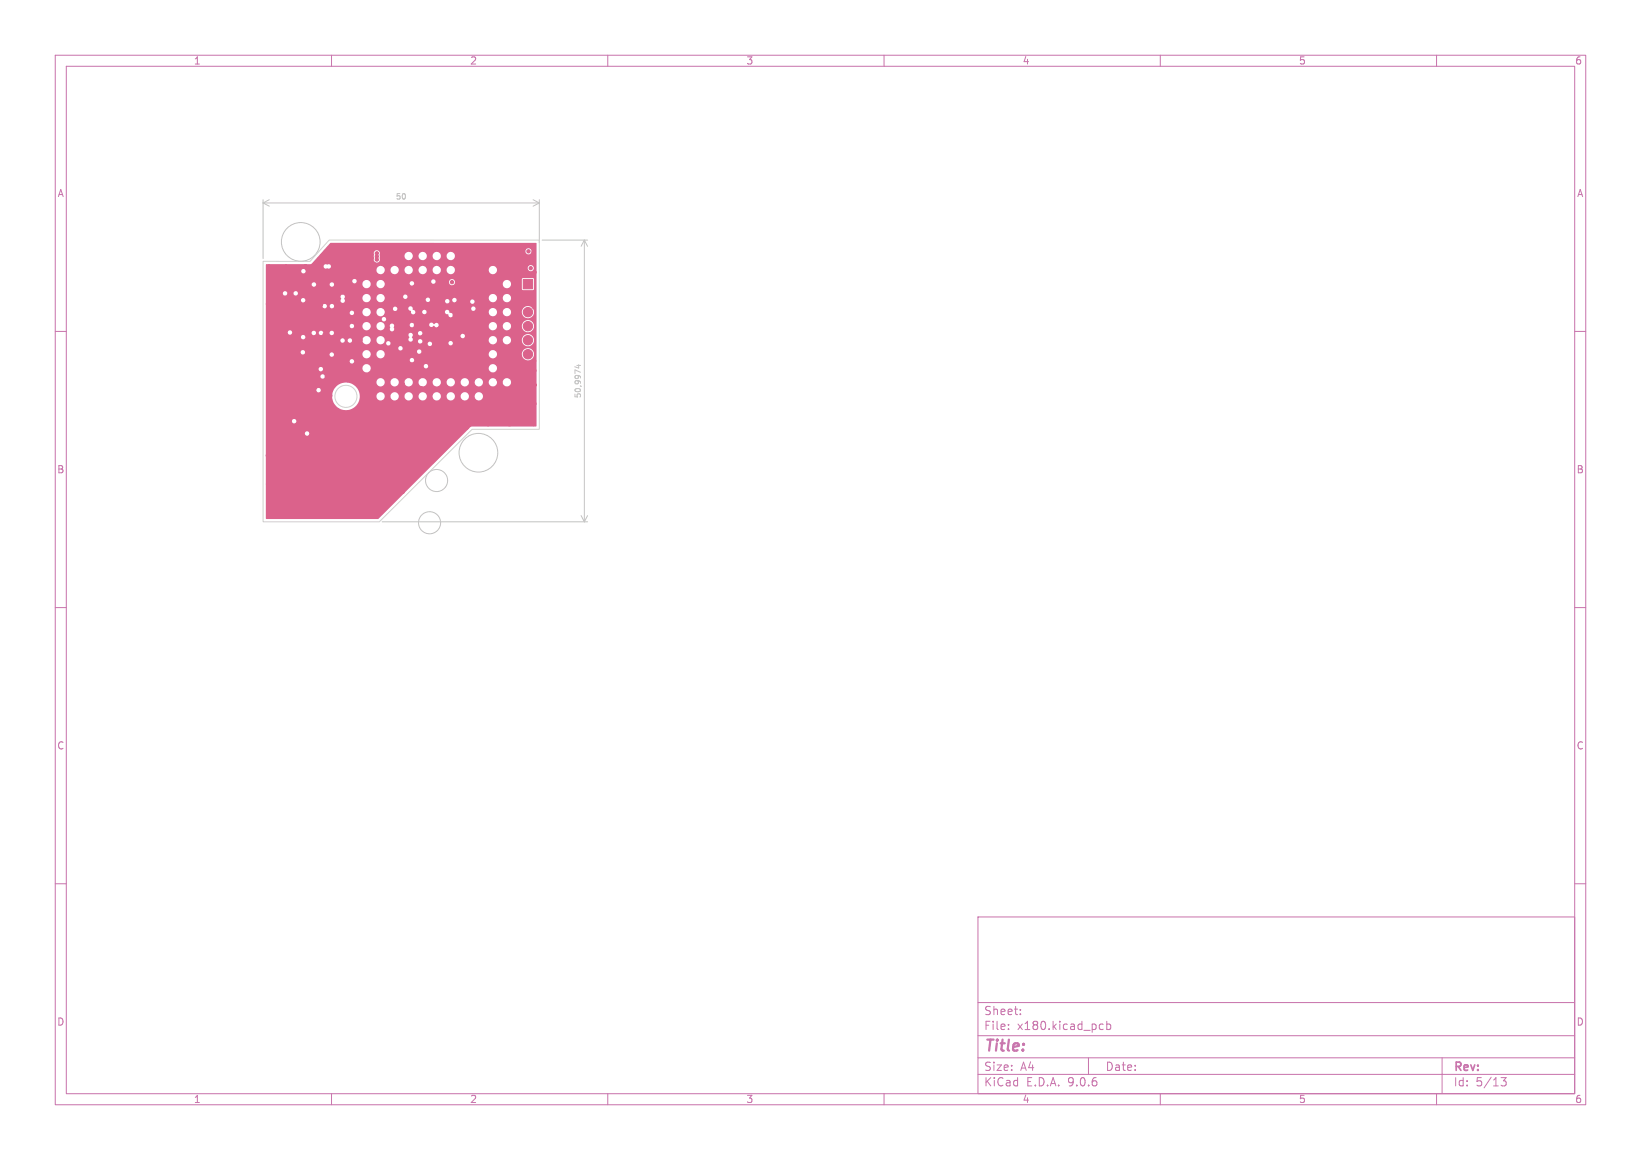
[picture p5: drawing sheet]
<svg xmlns="http://www.w3.org/2000/svg" width="297mm" height="210mm" viewBox="0 0 297 210" stroke-linecap="round" stroke-linejoin="round" font-family="sans-serif">
<defs><g id="words">
<text font-size="2.8" fill="#c872ab" x="178" y="190.9">Title:</text>
<g font-size="2.1" fill="#c872ab">
<text x="178" y="184">Sheet:</text>
<text x="178" y="186.7">File:</text>
<text x="184.1" y="186.7">x180.kicad_pcb</text>
<text x="178" y="196.9">KiCad</text>
<text x="178" y="194.1">Size:</text>
<text x="184.7" y="194.1">A4</text>
<text x="185.7" y="196.9">E.D.A.</text>
<text x="193.3" y="196.9">9.0.6</text>
<text x="200" y="194.1">Date:</text>
<text x="263" y="194.3">Rev:</text>
<text x="263" y="196.9">Id:</text>
<text x="267.1" y="196.9">5/13</text>
</g>
<g font-size="1.8" fill="#c872ab">
<text x="35" y="11.9">1</text>
<text x="85" y="11.9">2</text>
<text x="135" y="11.9">3</text>
<text x="185" y="11.9">4</text>
<text x="235" y="11.9">5</text>
<text x="285" y="11.9">6</text>
<text x="10.3" y="35.9">A</text>
<text x="285.4" y="35.9">A</text>
<text x="10.3" y="85.9">B</text>
<text x="285.3" y="85.9">B</text>
<text x="10.3" y="135.9">C</text>
<text x="285.3" y="135.9">C</text>
<text x="10.3" y="185.9">D</text>
<text x="285.3" y="185.9">D</text>
<text x="35" y="199.9">1</text>
<text x="85" y="199.9">2</text>
<text x="135" y="199.9">3</text>
<text x="185" y="199.9">4</text>
<text x="235" y="199.9">5</text>
<text x="285" y="199.9">6</text>
</g>
<g font-size="1.4" fill="#c2c2c2">
<text x="71.5" y="36.3">50</text>
<text x="105.3" y="72.2" transform="rotate(-90 105.3 72.2)">50,9974</text>
</g>
</g></defs>
<g fill="none" stroke="#c872ab" stroke-width=".18">
<path d="M10 10h277v190h-277zM12 12h273v186h-273zM60 10v2M110 10v2M160 10v2M210 10v2M260 10v2M10 60h2M285 60h2M10 110h2M285 110h2M10 160h2"/>
<path d="M177 166h108v32h-108zM285 160h2M60 198v2M110 198v2M160 198v2M177 194.5h108M177 191.5h108M177 187.5h108M177 181.5h108M182.5 186.3v.1M182.5 185.5v.1M184.7 183.6v.1"/>
<path d="M184.7 182.8v.1M197 191.5v3M199.2 185.4l.5 .1M199.7 186.3l-.5 .1M200.3 185.5l.4-.1 .3 .3v.4l-.1 .2h-.6M200.3 184.9v1.5M210 198v2M260 198v2M261 191.5v6.5M271.7 195.1h.9l-.5 .6 .4 .1v.7l-.2 .1-.6-.1"/>
</g>
<g fill="#db628b" stroke="#db628b" stroke-width=".18">
<path d="M94.7 50.6h1.7v1.7h-1.7z"/>
<circle cx="68.9" cy="66.7" r=".85"/>
<circle cx="66.3" cy="48.9" r=".85"/>
<circle cx="71.4" cy="46.4" r=".85"/>
<circle cx="84.1" cy="46.4" r=".85"/>
<circle cx="84.1" cy="48.9" r=".85"/>
<circle cx="86.7" cy="46.4" r=".85"/>
<circle cx="86.7" cy="48.9" r=".85"/>
<circle cx="89.2" cy="46.4" r=".85"/>
<circle cx="89.2" cy="51.4" r=".85"/>
<circle cx="91.7" cy="64.1" r=".85"/>
<circle cx="91.7" cy="66.7" r=".85"/>
<circle cx="95.6" cy="54" r=".85"/>
<circle cx="95.6" cy="56.5" r=".85"/>
<circle cx="95.6" cy="59.1" r=".85"/>
<circle cx="95.6" cy="61.6" r=".85"/>
<circle cx="95.6" cy="64.1" r=".85"/>
<circle cx="95.7" cy="45.5" r=".3"/>
<circle cx="96.1" cy="48.6" r=".3"/>
<circle cx="96.7" cy="49.3" r=".3"/>
<circle cx="81.8" cy="51.1" r=".3"/>
<circle cx="72.7" cy="45.4" r=".3"/>
<circle cx="96.7" cy="65.3" r=".3"/>
<circle cx="64.6" cy="64.4" r=".3"/>
<circle cx="96.6" cy="55.6" r=".3"/>
<circle cx="76.3" cy="70.3" r=".3"/>
<circle cx="54.7" cy="89" r=".3"/>
<circle cx="53.2" cy="54.6" r=".3"/>
<circle cx="87.8" cy="49.3" r=".3"/>
<circle cx="48.7" cy="51" r=".3"/>
<circle cx="55.1" cy="93.5" r=".3"/>
<circle cx="76.7" cy="54.7" r=".3"/>
<circle cx="64.2" cy="45.4" r=".3"/>
<circle cx="60" cy="61.4" r=".3"/>
<circle cx="80.6" cy="65.6" r=".3"/>
<circle cx="80.2" cy="45.5" r=".3"/>
<circle cx="93.1" cy="58.8" r=".3"/>
<circle cx="96.6" cy="60.5" r=".3"/>
<circle cx="85.4" cy="68.5" r=".3"/>
<circle cx="65.3" cy="61.6" r=".3"/>
<circle cx="53.4" cy="62.3" r=".3"/>
<circle cx="65" cy="51.2" r=".3"/>
<circle cx="54.8" cy="78.1" r=".3"/>
<circle cx="86.9" cy="52" r=".3"/>
<circle cx="87.8" cy="56.5" r=".3"/>
<circle cx="69.9" cy="48" r=".3"/>
<circle cx="48.8" cy="53" r=".3"/>
<circle cx="77.5" cy="50.3" r=".3"/>
<circle cx="82.3" cy="57" r=".3"/>
<circle cx="72" cy="83.8" r=".3"/>
<circle cx="60.7" cy="47.3" r=".3"/>
<circle cx="58.7" cy="46" r=".3"/>
<circle cx="88.4" cy="47.7" r=".3"/>
<circle cx="66.4" cy="76.4" r=".3"/>
<circle cx="81" cy="78.5" r=".3"/>
<circle cx="48.5" cy="82.4" r=".3"/>
<circle cx="90.2" cy="68.8" r=".3"/>
<circle cx="54.4" cy="70" r=".3"/>
<circle cx="71.9" cy="61.7" r=".3"/>
<circle cx="55.4" cy="63.1" r=".3"/>
<circle cx="62" cy="62.7" r=".3"/>
<circle cx="75.8" cy="54.3" r=".3"/>
<circle cx="74.2" cy="50.5" r=".3"/>
<circle cx="56.9" cy="71" r=".3"/>
<circle cx="80.9" cy="76.6" r=".3"/>
<circle cx="53.9" cy="67.3" r=".3"/>
<circle cx="52.1" cy="79.1" r=".3"/>
<circle cx="59.1" cy="67" r=".3"/>
<circle cx="76.3" cy="82.1" r=".3"/>
<circle cx="93.2" cy="51.3" r=".3"/>
<circle cx="85.3" cy="45.6" r=".3"/>
<circle cx="55.3" cy="79.3" r=".3"/>
<circle cx="82.9" cy="68.4" r=".3"/>
<circle cx="86.9" cy="55.5" r=".3"/>
<circle cx="59.8" cy="71.6" r=".3"/>
<circle cx="72.9" cy="69.5" r=".3"/>
<circle cx="69.3" cy="80.3" r=".3"/>
<circle cx="90.6" cy="64.8" r=".3"/>
<circle cx="63.4" cy="51.5" r=".3"/>
<circle cx="76.9" cy="67.9" r=".3"/>
<circle cx="55.4" cy="52.3" r=".3"/>
<circle cx="51.8" cy="62.9" r=".3"/>
<circle cx="90.5" cy="60.3" r=".3"/>
<circle cx="89.9" cy="75.2" r=".3"/>
<circle cx="93.2" cy="54.5" r=".3"/>
<circle cx="48.5" cy="55" r=".3"/>
<circle cx="58.1" cy="55.2" r=".3"/>
<circle cx="82.9" cy="70.5" r=".3"/>
<circle cx="49.3" cy="79.5" r=".3"/>
<circle cx="48.7" cy="48.3" r=".3"/>
<circle cx="48.5" cy="87.6" r=".3"/>
<circle cx="72.7" cy="49.5" r=".3"/>
<circle cx="61.5" cy="80.1" r=".3"/>
<circle cx="66.7" cy="46.4" r=".3"/>
<circle cx="63.3" cy="62.7" r=".3"/>
<circle cx="90.5" cy="66.1" r=".3"/>
<circle cx="52.7" cy="59" r=".3"/>
<circle cx="70.6" cy="90.9" r=".3"/>
<circle cx="70.5" cy="45.5" r=".3"/>
<circle cx="62" cy="52.2" r=".3"/>
<circle cx="58.3" cy="85.5" r=".3"/>
<circle cx="82.2" cy="56.2" r=".3"/>
<circle cx="93.3" cy="63.3" r=".3"/>
<circle cx="55.3" cy="48.2" r=".3"/>
<circle cx="90.5" cy="48.5" r=".3"/>
<circle cx="84.4" cy="77.5" r=".3"/>
<circle cx="90.5" cy="62.2" r=".3"/>
<circle cx="70.2" cy="70.4" r=".3"/>
<circle cx="72.7" cy="47.6" r=".3"/>
<circle cx="76.1" cy="56.1" r=".3"/>
<circle cx="66.7" cy="45.9" r=".3"/>
<circle cx="65" cy="67.2" r=".3"/>
<circle cx="93.2" cy="60.2" r=".3"/>
<circle cx="79.8" cy="48" r=".3"/>
<circle cx="96.8" cy="69.7" r=".3"/>
<circle cx="87.9" cy="48.4" r=".3"/>
<circle cx="65" cy="54.3" r=".3"/>
<circle cx="90.1" cy="47.8" r=".3"/>
<circle cx="63" cy="68.8" r=".3"/>
<circle cx="67.6" cy="49.6" r=".3"/>
<circle cx="61.9" cy="93.5" r=".3"/>
<circle cx="55.4" cy="55" r=".3"/>
<circle cx="65.8" cy="73.8" r=".3"/>
<circle cx="88.5" cy="52.2" r=".3"/>
<circle cx="88.5" cy="50.6" r=".3"/>
<circle cx="72.9" cy="89.1" r=".3"/>
<circle cx="80.1" cy="54.7" r=".3"/>
<circle cx="51.8" cy="51.5" r=".3"/>
<circle cx="96.7" cy="67.1" r=".3"/>
<circle cx="68.5" cy="77.8" r=".3"/>
<circle cx="62.9" cy="48" r=".3"/>
<circle cx="74.2" cy="53.5" r=".3"/>
<circle cx="83.4" cy="61.6" r=".3"/>
<circle cx="90.4" cy="70.2" r=".3"/>
<circle cx="65.1" cy="57.1" r=".3"/>
<circle cx="87.2" cy="45" r=".3"/>
<circle cx="57.5" cy="61.6" r=".3"/>
<circle cx="54" cy="75.7" r=".3"/>
<circle cx="90.5" cy="49.3" r=".3"/>
<circle cx="75" cy="78.2" r=".3"/>
<circle cx="60" cy="53.7" r=".3"/>
<circle cx="96.7" cy="73.1" r=".3"/>
<circle cx="58.1" cy="87.4" r=".3"/>
<circle cx="48.6" cy="93.1" r=".3"/>
<circle cx="58.5" cy="70.4" r=".3"/>
<circle cx="96.6" cy="45.7" r=".3"/>
<circle cx="61.4" cy="83.9" r=".3"/>
<circle cx="60.9" cy="68" r=".3"/>
<circle cx="96.6" cy="76.8" r=".3"/>
<circle cx="86.8" cy="74.7" r=".3"/>
<circle cx="94" cy="57.6" r=".3"/>
<circle cx="92.2" cy="76.8" r=".3"/>
<circle cx="75.9" cy="47.6" r=".3"/>
<circle cx="50.9" cy="58" r=".3"/>
<circle cx="65.1" cy="53.4" r=".3"/>
<circle cx="87" cy="50.2" r=".3"/>
<circle cx="62.1" cy="78.2" r=".3"/>
<circle cx="52.1" cy="76.1" r=".3"/>
<circle cx="87.4" cy="57.4" r=".3"/>
<circle cx="80.4" cy="62.3" r=".3"/>
<circle cx="96.6" cy="49.8" r=".3"/>
<circle cx="75.5" cy="56.1" r=".3"/>
<circle cx="91.1" cy="46" r=".3"/>
<circle cx="90.6" cy="63.6" r=".3"/>
<circle cx="80.3" cy="70.5" r=".3"/>
<circle cx="76.7" cy="63.5" r=".3"/>
<circle cx="93.3" cy="61.7" r=".3"/>
<circle cx="89" cy="50.3" r=".3"/>
<circle cx="92.4" cy="49" r=".3"/>
<circle cx="56.7" cy="73.2" r=".3"/>
<circle cx="65.7" cy="90.2" r=".3"/>
<circle cx="57.5" cy="90.4" r=".3"/>
<circle cx="71.3" cy="61.7" r=".3"/>
<circle cx="73.4" cy="87.4" r=".3"/>
<circle cx="67.8" cy="47.9" r=".3"/>
<circle cx="71.2" cy="81.9" r=".3"/>
<circle cx="77" cy="80.2" r=".3"/>
<circle cx="94" cy="73.2" r=".3"/>
<circle cx="75.1" cy="45.4" r=".3"/>
<circle cx="83" cy="54.7" r=".3"/>
<circle cx="85.4" cy="70.5" r=".3"/>
<circle cx="67.7" cy="67.2" r=".3"/>
<circle cx="85.4" cy="49.6" r=".3"/>
<circle cx="94.3" cy="45.7" r=".3"/>
<circle cx="79.7" cy="59.4" r=".3"/>
<circle cx="79.1" cy="54.7" r=".3"/>
<circle cx="59.2" cy="68.2" r=".3"/>
<circle cx="80.7" cy="67.9" r=".3"/>
<circle cx="54.4" cy="73.4" r=".3"/>
<circle cx="50.4" cy="53" r=".3"/>
<circle cx="70.1" cy="46.6" r=".3"/>
<circle cx="60" cy="52.6" r=".3"/>
<circle cx="62.4" cy="82" r=".3"/>
<circle cx="62.8" cy="76.3" r=".3"/>
<circle cx="51.7" cy="48.2" r=".3"/>
<circle cx="75.3" cy="58.9" r=".3"/>
<circle cx="89.9" cy="50.1" r=".3"/>
<circle cx="56.9" cy="52.4" r=".3"/>
<circle cx="77.4" cy="83.4" r=".3"/>
<circle cx="74.5" cy="66" r=".3"/>
<circle cx="90.5" cy="52.5" r=".3"/>
<circle cx="51.1" cy="73.9" r=".3"/>
<circle cx="92.4" cy="67.7" r=".3"/>
<circle cx="77.7" cy="45.5" r=".3"/>
<circle cx="82.8" cy="62.2" r=".3"/>
<circle cx="70.1" cy="59.8" r=".3"/>
<circle cx="79.2" cy="62.3" r=".3"/>
<circle cx="62" cy="52.9" r=".3"/>
<circle cx="57.4" cy="48.2" r=".3"/>
<circle cx="60" cy="63.3" r=".3"/>
<circle cx="93.2" cy="52.7" r=".3"/>
<circle cx="65.1" cy="58.6" r=".3"/>
<circle cx="61.4" cy="45.5" r=".3"/>
<circle cx="57.9" cy="48.2" r=".3"/>
<circle cx="79.5" cy="80.4" r=".3"/>
<circle cx="67.6" cy="93.4" r=".3"/>
<circle cx="58.8" cy="60.5" r=".3"/>
<circle cx="88.3" cy="76.8" r=".3"/>
<circle cx="71.5" cy="50.5" r=".3"/>
<circle cx="89.2" cy="47.5" r=".3"/>
<circle cx="70.2" cy="49.5" r=".3"/>
<circle cx="71.2" cy="85.6" r=".3"/>
<circle cx="66.7" cy="47" r=".3"/>
<circle cx="68.2" cy="46.4" r=".3"/>
<circle cx="68.2" cy="47" r=".3"/>
<circle cx="68.2" cy="45.9" r=".3"/>
</g>
<path d="M48.1 47.9l8.1-.1 1.4-1.4h10l.1 .2a.6 .6 0 0 0 .5 .9 .6 .6 0 0 0 .5-.9v-.2h4.5v.2a.75 .75 0 0 0 .8 .5 .75 .75 0 0 0 .7-.7h1.1v.2a.75 .75 0 0 0 .8 .5 .75 .75 0 0 0 .7-.7h1v.2a.75 .75 0 0 0 .8 .5 .75 .75 0 0 0 .7-.7h1l.1 .2a.75 .75 0 0 0 1.2 .3 .75 .75 0 0 0-.3-1.3 .75 .75 0 0 0-1 .8h-1v-.1a.75 .75 0 0 0-.8-.7 .75 .75 0 0 0-.7 .8h-1v-.1a.75 .75 0 0 0-.9-.7 .75 .75 0 0 0-.6 .8h-1.1v-.1a.75 .75 0 0 0-.8-.7 .75 .75 0 0 0-.7 .8h-4.5l.1-.6-.3-.4h26.6v.2a.56 .56 0 0 0 .8 .4 .56 .56 0 0 0 0-1 .56 .56 0 0 0-.8 .4h-26.6a.6 .6 0 0 0-.7 .1 .6 .6 0 0 0-.1 .7l-.1 .2h-10l2.3-2.4h37.2v33.2h-11.7l-.3 .1-16.7 16.7-20.2-.1-.1-15.5h7.1v.1a.4 .4 0 0 0 .6 .3 .4 .4 0 0 0 0-.7 .4 .4 0 0 0-.6 .3h-7.1v-2.2h4.7v.1a.4 .4 0 0 0 .7 .3 .4 .4 0 0 0 0-.7 .4 .4 0 0 0-.7 .3h-4.7v-4.6h12v.3a2.5 2.5 0 0 0 2.5 2.4 2.5 2.5 0 0 0 2.5-2.5h3l.1 .2a.75 .75 0 0 0 .8 .5 .75 .75 0 0 0 .6-.7h1.1v.2a.75 .75 0 0 0 .8 .5 .75 .75 0 0 0 .7-.7h1v.2a.75 .75 0 0 0 .8 .5 .75 .75 0 0 0 .7-.7h1.1v.2a.75 .75 0 0 0 .8 .5 .75 .75 0 0 0 .7-.7h1v.2a.75 .75 0 0 0 .8 .5 .75 .75 0 0 0 .7-.7h1l.1 .2a.75 .75 0 0 0 .8 .5 .75 .75 0 0 0 .6-.7h1.1v.2a.75 .75 0 0 0 .8 .5 .75 .75 0 0 0 .7-.7h1v.2a.75 .75 0 0 0 1.3 .3 .75 .75 0 0 0-.3-1.3 .75 .75 0 0 0-1 .8h-1v-.1a.75 .75 0 0 0-.9-.7 .75 .75 0 0 0-.6 .8h-1.1v-.1a.75 .75 0 0 0-.8-.7 .75 .75 0 0 0-.7 .8h-1v-.1a.75 .75 0 0 0-.8-.7 .75 .75 0 0 0-.7 .8h-1v-.1a.75 .75 0 0 0-.9-.7 .75 .75 0 0 0-.6 .8h-1.1v-.1a.75 .75 0 0 0-.8-.7 .75 .75 0 0 0-.7 .8h-1v-.1a.75 .75 0 0 0-.9-.7 .75 .75 0 0 0-.6 .8h-1.1v-.1a.75 .75 0 0 0-.8-.7 .75 .75 0 0 0-.7 .8h-3v-.2a2.5 2.5 0 0 0-2.1-2.3h5.1l.1 .1a.75 .75 0 0 0 .8 .6 .75 .75 0 0 0 .6-.7h1.1v.1a.75 .75 0 0 0 .8 .6 .75 .75 0 0 0 .7-.7h1v.1a.75 .75 0 0 0 .8 .6 .75 .75 0 0 0 .7-.7h1.1v.1a.75 .75 0 0 0 .8 .6 .75 .75 0 0 0 .7-.7h1v.1a.75 .75 0 0 0 .8 .6 .75 .75 0 0 0 .7-.7h1l.1 .1a.75 .75 0 0 0 .8 .6 .75 .75 0 0 0 .6-.7h1.1v.1a.75 .75 0 0 0 .8 .6 .75 .75 0 0 0 .7-.7h1v.1a.75 .75 0 0 0 .8 .6 .75 .75 0 0 0 .7-.7h1.1v.1a.75 .75 0 0 0 .8 .6 .75 .75 0 0 0 .7-.7h1v.1a.75 .75 0 0 0 1.3 .4 .75 .75 0 0 0-.3-1.3 .75 .75 0 0 0-1 .8h-1v-.2a.75 .75 0 0 0-.9-.6 .75 .75 0 0 0-.6 .8h-1.1v-.2a.75 .75 0 0 0-.8-.6 .75 .75 0 0 0-.7 .8h-1v-.2a.75 .75 0 0 0-.9-.6 .75 .75 0 0 0-.6 .8h-1.1v-.2a.75 .75 0 0 0-.8-.6 .75 .75 0 0 0-.7 .8h-1v-.2a.75 .75 0 0 0-.8-.6 .75 .75 0 0 0-.7 .8h-1v-.2a.75 .75 0 0 0-.9-.6 .75 .75 0 0 0-.6 .8h-1.1v-.2a.75 .75 0 0 0-.8-.6 .75 .75 0 0 0-.7 .8h-1v-.2a.75 .75 0 0 0-.9-.6 .75 .75 0 0 0-.6 .8h-1.1v-.2a.75 .75 0 0 0-.8-.6 .75 .75 0 0 0-.7 .8h-5.3a2.5 2.5 0 0 0-2.7 2.3h-12v-1h9.2v.1a.4 .4 0 0 0 .6 .3 .4 .4 0 0 0 0-.7 .4 .4 0 0 0-.6 .3h-9.2v-2.5h9.9v.1a.4 .4 0 0 0 .6 .3 .4 .4 0 0 0 0-.7 .4 .4 0 0 0-.6 .3h-9.9v-1.3h9.6v.1a.4 .4 0 0 0 .4 .3 .4 .4 0 0 0 .4-.5h7.1v.2a.75 .75 0 0 0 .8 .5 .75 .75 0 0 0 .7-.7h21.4v.2a.75 .75 0 0 0 1.2 .3 .75 .75 0 0 0-.2-1.2 .75 .75 0 0 0-1 .7h-21.4l-.1-.5h9.7a.4 .4 0 0 0 .5 .5 .4 .4 0 0 0 .2-.7 .4 .4 0 0 0-.7 .1v.1h-9.7a.75 .75 0 0 0-.9-.2 .75 .75 0 0 0-.5 .7h-7.2a.4 .4 0 0 0-.4-.3 .4 .4 0 0 0-.3 .4h-9.6v-1.4h15.2v.1a.4 .4 0 0 0 .6 .3 .4 .4 0 0 0 .1-.7h10.2v.2a.4 .4 0 0 0 .6 .2 .4 .4 0 0 0 0-.6 .4 .4 0 0 0-.6 .2h-10.3a.4 .4 0 0 0-.6 .3h-15.2v-1.7h6.3v.1a.4 .4 0 0 0 .6 .3h4.6v.1a.4 .4 0 0 0 .5 .4 .4 .4 0 0 0 .3-.4h5.2v.1a.75 .75 0 0 0 .8 .6 .75 .75 0 0 0 .7-.7h1l.1 .1a.75 .75 0 0 0 .8 .6 .75 .75 0 0 0 .6-.7h18.9v.1a.75 .75 0 0 0 .9 .6 .75 .75 0 0 0 .5-.9h4.6v.2a1.1 1.1 0 0 0 1.6 .9 1.1 1.1 0 0 0 0-1.9 1.1 1.1 0 0 0-1.6 .8h-4.6v-.1a.75 .75 0 0 0-.8-.5 .75 .75 0 0 0-.6 .8h-18.9l-.2-.6h6.1v.1a.4 .4 0 0 0 .6 .3 .4 .4 0 0 0 0-.7 .4 .4 0 0 0-.6 .3l-6.1-.1a.75 .75 0 0 0-.9 0 .75 .75 0 0 0-.4 .7h-1v-.1a.75 .75 0 0 0-.8-.7 .75 .75 0 0 0-.7 .8l-5.2-.1a.4 .4 0 0 0-.4-.3 .4 .4 0 0 0-.4 .3h-4.5a.4 .4 0 0 0-.1-.7 .4 .4 0 0 0-.6 .3h-6.3v-.7h24v.1a.4 .4 0 0 0 .6 .3 .4 .4 0 0 0 0-.7 .4 .4 0 0 0-.6 .3h-24v-1.4h13.5v.1a.4 .4 0 0 0 .5 .3 .4 .4 0 0 0 .3-.4h.5v.1a.4 .4 0 0 0 .4 .3 .4 .4 0 0 0 .4-.3h1.9v.1a.75 .75 0 0 0 .8 .5 .75 .75 0 0 0 .7-.6h1l.1 .1a.75 .75 0 0 0 1.2 .3h.5v.1a.4 .4 0 0 0 .4 .4 .4 .4 0 0 0 .4-.4h6.7v.1a.4 .4 0 0 0 .5 .3 .4 .4 0 0 0 .3-.5h3v.1a.4 .4 0 0 0 .6 .3 .4 .4 0 0 0 0-.7 .4 .4 0 0 0-.6 .3l-3.1-.1a.4 .4 0 0 0-.4-.1 .4 .4 0 0 0-.3 .3h-6.7v-.1a.4 .4 0 0 0-.4-.4 .4 .4 0 0 0-.4 .4h-.4a.75 .75 0 0 0-.4-1.2 .75 .75 0 0 0-1 .8h-1v-.2a.75 .75 0 0 0-.8-.7 .75 .75 0 0 0-.7 .9l-1.9-.1a.4 .4 0 0 0-.4-.4 .4 .4 0 0 0-.4 .4h-.5v-.1a.4 .4 0 0 0-.5-.3 .4 .4 0 0 0-.3 .4h-13.5v-.6h6.4v.1a.4 .4 0 0 0 .6 .3 .4 .4 0 0 0 0-.7 .4 .4 0 0 0-.6 .3h-6.4v-.9h4v.2a.4 .4 0 0 0 .4 .3 .4 .4 0 0 0 .4-.4h3.5v.1a.4 .4 0 0 0 .4 .4 .4 .4 0 0 0 .4-.5h.5v.1a.4 .4 0 0 0 .4 .4 .4 .4 0 0 0 .4-.5h1.1v.1a.4 .4 0 0 0 .7 .3h13.6l.1 .3a.31 .31 0 0 1-.1 .5 .4 .4 0 0 0 .2 .4 .4 .4 0 0 0 .5-.1h1v.2a.4 .4 0 0 0 .5 .3 .4 .4 0 0 0 .3-.5h12.1v.1a.75 .75 0 0 0 .8 .5 .75 .75 0 0 0 .7-.6h1v.1a.75 .75 0 0 0 .9 .5 .75 .75 0 0 0 .6-.8h2v.2a1.1 1.1 0 0 0 1.6 .8 1.1 1.1 0 0 0 0-1.9 1.1 1.1 0 0 0-1.6 .9h-2v-.1a.75 .75 0 0 0-.9-.5 .75 .75 0 0 0-.6 .8h-1v-.2a.75 .75 0 0 0-.9-.7 .75 .75 0 0 0-.6 .9l-12.1-.1a.4 .4 0 0 0-.4-.2 .4 .4 0 0 0-.4 .3h-1l.1-.3a.37 .37 0 0 1 0-.6h8.6v.1a.4 .4 0 0 0 .7 .3 .4 .4 0 0 0 0-.7 .4 .4 0 0 0-.7 .3h-8.6v-.3l-.3-.2h1.2v.1a.4 .4 0 0 0 .7 .3 .4 .4 0 0 0 0-.7 .4 .4 0 0 0-.7 .3h-1.3l-.4 .3h-13.6a.4 .4 0 0 0-.1-.7 .4 .4 0 0 0-.6 .3h-1.1v-.1a.4 .4 0 0 0-.5-.2 .4 .4 0 0 0-.3 .3h-.5v-.1a.4 .4 0 0 0-.5-.2 .4 .4 0 0 0-.3 .3l-3.5-.1a.4 .4 0 0 0-.4-.3 .4 .4 0 0 0-.4 .3h-4v-1.1h15.2v.1a.4 .4 0 0 0 .4 .3 .4 .4 0 0 0 .4-.3h1.5v.2a.75 .75 0 0 0 .8 .5 .75 .75 0 0 0 .7-.7h1l.1 .2a.75 .75 0 0 0 .9 .5 .75 .75 0 0 0 .5-.9h.9l.1 .3a.45 .45 0 0 0 .1 .7 .45 .45 0 0 0 .6-.2v-.9h2.8a.4 .4 0 0 0 .5 .5 .4 .4 0 0 0 .3-.6h2.8v.2a.46 .46 0 0 0 .4 .3 .46 .46 0 0 0 .4-.2h.1a.4 .4 0 0 0 .7 .1h9.2v.2a.75 .75 0 0 0 .8 .5 .75 .75 0 0 0 .7-.7h1v.2a.75 .75 0 0 0 .9 .5 .75 .75 0 0 0 .6-.8h2v.1a1.1 1.1 0 0 0 1.6 .9 1.1 1.1 0 0 0 0-1.9 1.1 1.1 0 0 0-1.6 .9h-2v-.2a.75 .75 0 0 0-.9-.5 .75 .75 0 0 0-.6 .8h-1v-.1a.75 .75 0 0 0-.9-.7 .75 .75 0 0 0-.6 .8h-9.2a.44 .44 0 0 0-.2-.6 .44 .44 0 0 0-.6 .2l-.1-.1a.4 .4 0 0 0-.4-.2 .4 .4 0 0 0-.3 .3h-2.8a.4 .4 0 0 0-.4-.2 .4 .4 0 0 0-.4 .3l-2.8-.1a.4 .4 0 0 0-.5-.1 .4 .4 0 0 0-.3 .3h-.9v-.1a.75 .75 0 0 0-.9-.5 .75 .75 0 0 0-.6 .8h-1v-.1a.75 .75 0 0 0-.8-.7 .75 .75 0 0 0-.7 .8h-1.5a.4 .4 0 0 0-.4-.5 .4 .4 0 0 0-.4 .4h-15.2v-1.3h21v.1a.4 .4 0 0 0 .6 .3 .4 .4 0 0 0 0-.7 .4 .4 0 0 0-.6 .3h-21v-1.1h15.2v.1a.4 .4 0 0 0 .4 .3 .4 .4 0 0 0 .4-.4h1.5v.1a.75 .75 0 0 0 .8 .6 .75 .75 0 0 0 .7-.7h1l.1 .1a.75 .75 0 0 0 1.2 .4 .75 .75 0 0 0-.1-1.2h1.8v.1a.4 .4 0 0 0 .5 .3 .4 .4 0 0 0 .3-.5h2l.2 .4a.29 .29 0 0 1 .3 .2 .29 .29 0 0 1 0 .3 .4 .4 0 0 0 .5 .2 .4 .4 0 0 0 .3-.5h1.2v.1a.4 .4 0 0 0 .5 .4 .4 .4 0 0 0 .3-.5h3.3v.1a.53 .53 0 0 0 .6 .4 .42 .42 0 0 0 .5 .5 .42 .42 0 0 0 .3-.5 .42 .42 0 0 0-.5-.3h7.1v.1a.75 .75 0 0 0 .8 .6 .75 .75 0 0 0 .7-.7h1v.1a.75 .75 0 0 0 .9 .5 .75 .75 0 0 0 .6-.8h2v.2a1.1 1.1 0 0 0 1.6 .9 1.1 1.1 0 0 0 0-1.9 1.1 1.1 0 0 0-1.6 .8h-2v-.1a.75 .75 0 0 0-.9-.5 .75 .75 0 0 0-.6 .8h-1v-.2a.75 .75 0 0 0-.9-.6 .75 .75 0 0 0-.6 .8l-7.2-.1a.4 .4 0 0 0-.3-.4 .4 .4 0 0 0-.5 .3h-3.3v-.1a.4 .4 0 0 0-.4-.2 .4 .4 0 0 0-.4 .3h-1.2l-.2-.2-.3-.2v-.2h10.6a.4 .4 0 0 0 .5 .5 .4 .4 0 0 0 .2-.7 .4 .4 0 0 0-.7 .1v.1h-10.6a.4 .4 0 0 0-.4-.3 .4 .4 0 0 0-.4 .3h-2a.4 .4 0 0 0-.4-.3 .4 .4 0 0 0-.4 .4l-1.9-.1a.75 .75 0 0 0-1.1 .8h-1v-.2a.75 .75 0 0 0-.8-.6 .75 .75 0 0 0-.7 .8h-1.5v-.1a.4 .4 0 0 0-.5-.3 .4 .4 0 0 0-.3 .4h-15.2v-1.2h10.3v.1a.4 .4 0 0 0 .4 .3 .4 .4 0 0 0 .4-.4h.5v.1a.4 .4 0 0 0 .6 .3 .4 .4 0 0 0 0-.7 .4 .4 0 0 0-.6 .3h-.5l-.1-.1a.4 .4 0 0 0-.4-.3 .4 .4 0 0 0-.3 .4h-10.3v-1.1h6.4v.1a.4 .4 0 0 0 .6 .3 .4 .4 0 0 0 0-.7 .4 .4 0 0 0-.6 .3h-6.4v-.6h13.5l.2 .4a.43 .43 0 0 0 0 .6 .43 .43 0 0 0 .6 0 .43 .43 0 0 0-.1-.7h3.3v.2a.75 .75 0 0 0 .8 .5 .75 .75 0 0 0 .7-.7h1l.1 .2a.75 .75 0 0 0 .7 .5 .75 .75 0 0 0 .7-.5h7.4v.1a.4 .4 0 0 0 .4 .4 .4 .4 0 0 0 .4-.2h2.7v.1a.4 .4 0 0 0 .6 .3 .4 .4 0 0 0 .2-.6h.5v.1a.4 .4 0 0 0 .4 .3 .4 .4 0 0 0 .4-.1h2.5v.1a.4 .4 0 0 0 .6 .3 .4 .4 0 0 0 0-.7 .4 .4 0 0 0-.6 .3h-2.5v-.3l-.1-.3h6a.75 .75 0 0 0 .7 .7 .75 .75 0 0 0 .8-.7h1v.2a.75 .75 0 0 0 1.3 .3 .75 .75 0 0 0-.3-1.2 .75 .75 0 0 0-1 .7h-1v-.1a.75 .75 0 0 0-.9-.7 .75 .75 0 0 0-.6 .8h-6a.4 .4 0 0 0-.7 .3l-.6-.1a.4 .4 0 0 0-.7 .3l-2.7-.1a.4 .4 0 0 0-.3-.5 .4 .4 0 0 0-.5 .3h-7.4v-.5h3.4a.4 .4 0 0 0 .5 .4 .4 .4 0 0 0 .2-.7 .4 .4 0 0 0-.7 .2v.1h-3.4a.75 .75 0 0 0-.9-.5 .75 .75 0 0 0-.6 .8h-1v-.1a.75 .75 0 0 0-.8-.7 .75 .75 0 0 0-.7 .8h-3.3a.41 .41 0 0 0-.1-.6 .41 .41 0 0 0-.6 .3h-13.5v-.6h3.1v.1a.4 .4 0 0 0 .4 .3 .4 .4 0 0 0 .4-.4h1.1v.1a.4 .4 0 0 0 .6 .3 .4 .4 0 0 0 0-.7 .4 .4 0 0 0-.6 .3h-1.1v-.1a.4 .4 0 0 0-.5-.3 .4 .4 0 0 0-.3 .4h-3.1v-1.6h8.3v.1a.4 .4 0 0 0 .5 .3 .4 .4 0 0 0 .3-.4h2.5v.1a.4 .4 0 0 0 .4 .3 .4 .4 0 0 0 .4-.4h5.1v.1a.75 .75 0 0 0 .8 .6 .75 .75 0 0 0 .7-.7h1l.1 .1a.75 .75 0 0 0 .9 .6 .75 .75 0 0 0 .5-.9h4.5v.1a.4 .4 0 0 0 .7 .2 .4 .4 0 0 0-.1-.7h3.3v.1a.4 .4 0 0 0 .4 .4 .4 .4 0 0 0 .4-.4h2.5v.2a.55 .55 0 0 0 .9 .3h8.8v.1a.75 .75 0 0 0 1.3 .4 .75 .75 0 0 0-.3-1.3 .75 .75 0 0 0-1 .8h-8.8v-.1a.56 .56 0 0 0-.2-.8h12.5v1.9h1.9l.3-.2v-1.7l-.3-.3h-1.7l-.2 .3h-12.5a.55 .55 0 0 0-.7 .4l-2.5-.1a.4 .4 0 0 0-.4-.3 .4 .4 0 0 0-.4 .3h-3.5l-.4 .4-4.5-.1a.75 .75 0 0 0-.9-.5 .75 .75 0 0 0-.6 .8h-1v-.1a.75 .75 0 0 0-.8-.7 .75 .75 0 0 0-.7 .8h-5.1a.4 .4 0 0 0-.4-.4 .4 .4 0 0 0-.4 .4h-2.5v-.1a.4 .4 0 0 0-.4-.3 .4 .4 0 0 0-.4 .4h-8.3v-.7h15.7v.2a.4 .4 0 0 0 .6 .2 .4 .4 0 0 0 0-.6 .4 .4 0 0 0-.6 .2h-15.7v-1.8h6.4v.2a.4 .4 0 0 0 .5 .3 .4 .4 0 0 0 .3-.5h12.8l.1 .1a.75 .75 0 0 0 .8 .5 .75 .75 0 0 0 .6-.6h1.1v.1a.75 .75 0 0 0 .8 .5 .75 .75 0 0 0 .7-.6h1v.1a.75 .75 0 0 0 .8 .5 .75 .75 0 0 0 .7-.6h1.1v.1a.75 .75 0 0 0 .8 .5 .75 .75 0 0 0 .7-.6h1v.1a.75 .75 0 0 0 .8 .5 .75 .75 0 0 0 .7-.6h1l.1 .1a.75 .75 0 0 0 .8 .5 .75 .75 0 0 0 .6-.6h6.2v.1a.75 .75 0 0 0 1 .5 .75 .75 0 0 0 .3-1.1h5.7v.1a.56 .56 0 0 0 .9 .4 .56 .56 0 0 0 0-.9 .56 .56 0 0 0-.9 .4l-5.7-.1a.75 .75 0 0 0-.9-.2 .75 .75 0 0 0-.4 .8h-6.2v-.2a.75 .75 0 0 0-.8-.7 .75 .75 0 0 0-.7 .9h-1v-.2a.75 .75 0 0 0-.8-.7 .75 .75 0 0 0-.7 .9h-1v-.2a.75 .75 0 0 0-.9-.7 .75 .75 0 0 0-.6 .9h-1.1v-.2a.75 .75 0 0 0-.8-.7 .75 .75 0 0 0-.7 .9h-1v-.2a.75 .75 0 0 0-.9-.7 .75 .75 0 0 0-.6 .9h-1.1v-.2a.75 .75 0 0 0-.8-.7 .75 .75 0 0 0-.7 .9l-12.8-.1a.4 .4 0 0 0-.4-.2 .4 .4 0 0 0-.4 .3h-6.4v-.8h10.5v.1a.56 .56 0 0 0 .7 .3 .43 .43 0 0 0 .6-.5 .43 .43 0 0 0-.7-.2 .4 .4 0 0 0-.6 .3h-10.5z" fill="#db628b"/>
<g fill="none" stroke="#c2c2c2" stroke-width=".18">
<path d="M47.6 36.2v10.6M47.6 36.7h50M47.6 36.7l1.1 .6M48.7 36.2l-1.1 .5M96.5 36.2l1.1 .5M97.6 36.2v7.8M97.6 36.7l-1.1 .6M98.1 43.5h8.2M105.8 43.5v51M105.8 43.5l.5 1.1M105.8 43.5l-.6 1.1M104.4 66.2h.7"/>
<path d="M104.7 66v.6l-.7-.2M69.2 94.5h37.1M105.2 93.3l.6 1.2M106.3 93.3l-.5 1.2"/>
<circle cx="54.4" cy="43.8" r="3.5"/>
<circle cx="77.7" cy="94.6" r="2"/>
<circle cx="79" cy="87" r="2"/>
<circle cx="86.6" cy="82" r="3.5"/>
</g>
<g fill="none" stroke="#d0d2cd" stroke-width=".18">
<path d="M47.6 47.3h8.5l3.5-3.8h38v34.2h-12.2l-16.7 16.8h-21.1z"/>
<circle cx="62.6" cy="71.8" r="2"/>
</g>
<use href="#words"/>
</svg>
